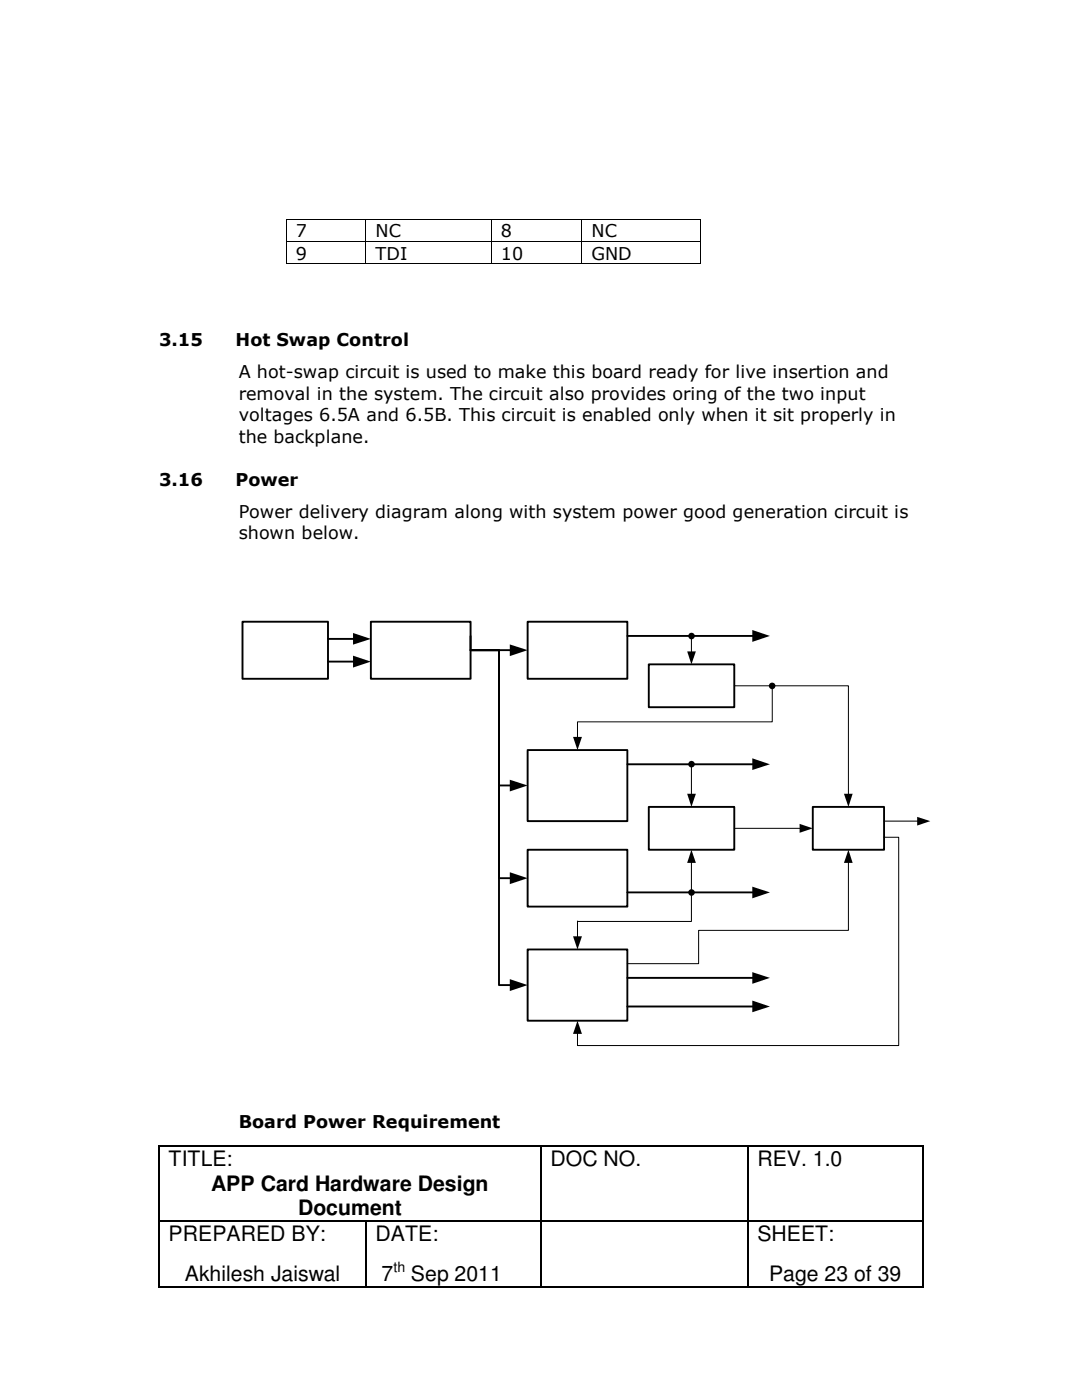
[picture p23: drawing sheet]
<svg xmlns="http://www.w3.org/2000/svg" width="216mm" height="279mm" viewBox="0 0 216 279" stroke-linecap="round" stroke-linejoin="round" font-family="sans-serif">
<defs><g id="words">
<g font-size="4.2">
<text x="33.7" y="232.7">TITLE:</text>
<text x="109.9" y="232.7">DOC NO.</text>
<text x="151.1" y="232.7">REV. 1.0</text>
<text x="42.2" y="237.6">APP Card Hardware Design</text>
<text x="59.5" y="242.5">Document</text>
<text x="33.7" y="247.6">PREPARED BY:</text>
<text x="74.9" y="247.6">DATE:</text>
<text x="151.1" y="247.6">SHEET:</text>
<text x="36.9" y="255.7">Akhilesh Jaiswal</text>
<text x="76.1" y="255.7">7</text>
<text x="82" y="255.7">Sep 2011</text>
<text x="153.5" y="255.7">Page 23 of 39</text>
</g>
<g font-size="3.5">
<text x="59.1" y="47.4">7</text>
<text x="74.9" y="47.4">NC</text>
<text x="100" y="47.4">8</text>
<text x="118" y="47.4">NC</text>
<text x="59.1" y="51.9">9</text>
<text x="74.9" y="51.9">TDI</text>
<text x="100" y="51.9">10</text>
<text x="118" y="51.9">GND</text>
<text x="31.7" y="69.1">3.15</text>
<text x="47" y="69.1">Hot Swap Control</text>
<text x="47.6" y="75.5">A hot-swap circuit is used to make this board ready for live insertion and</text>
<text x="47.6" y="79.8">removal in the system. The circuit also provides oring of the two input</text>
<text x="47.6" y="84.1">voltages 6.5A and 6.5B. This circuit is enabled only when it sit properly in</text>
<text x="47.6" y="88.4">the backplane.</text>
<text x="31.7" y="96.9">3.16</text>
<text x="47" y="96.9">Power</text>
<text x="47.6" y="103.3">Power delivery diagram along with system power good generation circuit is</text>
<text x="47.6" y="107.6">shown below.</text>
<text x="47.6" y="225.1">Board Power Requirement</text>
</g>
<text font-size="2.8" x="78.5" y="253.8">th</text>
</g></defs>
<g fill="#000">
<path d="M57.1 43.6h.1v.2h-.1zM57.1 48.1h.1v.2h-.1zM57.1 52.6h.1v.1h-.1zM72.9 43.6h.2v.2h-.2zM72.9 48.1h.2v.2h-.2zM72.9 52.6h.2v.1h-.2zM98 43.6h.1v.2h-.1zM98 48.1h.1v.2h-.1zM98 52.6h.1v.1h-.1zM116 43.6h.2v.2h-.2zM116 48.1h.2v.2h-.2zM116 52.6h.2v.1h-.2z"/>
<path d="M139.6 43.6h.2v.2h-.2zM139.6 48.1h.2v.2h-.2zM139.6 52.6h.2v.1h-.2zM31.6 228.6h.3v.3h-.3zM107.8 228.6h.3v.3h-.3zM149.1 228.6h.3v.3h-.3zM184 228.6h.3v.3h-.3zM31.6 243.5h.3v.2h-.3zM31.6 256.7h.3v.3h-.3zM72.9 243.5h.3v.2h-.3zM72.9 256.7h.3v.3h-.3zM107.8 243.5h.3v.2h-.3z"/>
<path d="M107.8 256.7h.3v.3h-.3zM149.1 243.5h.3v.2h-.3zM149.1 256.7h.3v.3h-.3zM184 243.5h.3v.2h-.3zM184 256.7h.3v.3h-.3z"/>
</g>
<g fill="none" stroke="#000" stroke-width=".25">
<path d="M31.7 228.9v14.6M31.9 228.7h75.9M107.9 228.9v14.6M108.1 228.7h41M149.2 228.9v14.6M149.4 228.7h34.6M184.1 228.9v14.6M31.7 243.7v13M31.9 243.6h41M31.9 256.8h41M73 243.7v13M73.2 243.6h34.6"/>
<path d="M73.2 256.8h34.6M107.9 243.7v13M108.1 243.6h41M108.1 256.8h41M149.2 243.7v13M149.4 243.6h34.6M149.4 256.8h34.6M184.1 243.7v13"/>
</g>
<g fill="none" stroke="#000" stroke-width=".2">
<path d="M57.1 43.8v4.3M57.1 48.3v4.3M57.2 43.7h15.7M57.2 48.2h15.7M57.2 52.7h15.7M73 43.8v4.3M73 48.3v4.3M73.1 43.7h24.9M73.1 48.2h24.9M73.1 52.7h24.9M98 43.8v4.3M98 48.3v4.3"/>
<path d="M98.1 43.7h17.9M98.1 48.2h17.9M98.1 52.7h17.9M116.1 43.8v4.3M116.1 48.3v4.3M116.2 43.7h23.4M116.2 48.2h23.4M116.2 52.7h23.4M139.7 43.8v4.3M139.7 48.3v4.3M138 126.9v3.3M146.5 136.9h22.8v21.8"/>
<path d="M154.1 136.9v7.2h-38.9v3.2M138 152.5v6.2M138 172v11.9h-22.8M146.5 165.3h13.3M169.3 172v13.7h-29.9v6.6h-14.2M176.4 167.1h2.9v41.6h-64.1v-2.6M176.4 163.9h6.8M115.2 183.8v3.3"/>
</g>
<g fill="none" stroke="#000" stroke-width=".38">
<path d="M48.4 124.1h17v11.4h-17zM65.4 127.5h5.3M65.4 132h5.3M74 124.1h19.9v11.4h-19.9zM93.9 126.9v2.9h8.1M93.9 129.8h5.7v66.8h2.4M93.9 129.8h5.7v27h2.4M93.9 129.8h5.7v45.5h2.4M105.3 124.1h19.9v11.4h-19.9zM125.2 126.9h25.2M129.5 132.6h17v8.5h-17zM105.3 149.7h19.9v14.2h-19.9z"/>
<path d="M125.2 152.5h25.2M105.3 169.6h19.9v11.3h-19.9zM125.2 178.1h25.2M129.5 161h17v8.6h-17zM162.2 161h14.2v8.6h-14.2zM105.3 189.5h19.9v14.2h-19.9zM125.2 195.2h25.2M125.2 200.9h25.2"/>
</g>
<g fill="#000">
<path d="M70.4 126.3l3.6 1.2-3.6 1.2zM70.4 130.9l3.6 1.1-3.6 1.2zM101.7 128.6l3.6 1.2-3.6 1.1zM137.1 130h1.8l-.9 2.6zM150.1 125.7l3.5 1.2-3.5 1.2zM101.7 155.6l3.6 1.2-3.6 1.1zM114.3 147.1h1.8l-.9 2.6zM137.1 158.4h1.8l-.9 2.6zM150.1 151.3l3.5 1.2-3.5 1.2zM168.4 158.4h1.7l-.8 2.6zM101.7 174.1l3.6 1.2-3.6 1.1zM138 169.6l.9 2.6h-1.8z"/>
<path d="M150.1 177l3.5 1.1-3.5 1.2zM159.6 164.4l2.6 .9-2.6 .9zM169.3 169.6l.8 2.6h-1.7zM183 163l2.6 .9-2.6 .9zM101.7 195.4l3.6 1.2-3.6 1.2zM114.3 186.9h1.8l-.9 2.6zM150.1 199.7l3.5 1.2-3.5 1.1zM150.1 194l3.5 1.2-3.5 1.1zM115.2 203.7l.9 2.6h-1.8z"/>
<circle cx="138" cy="126.9" r=".66"/>
<circle cx="154.1" cy="136.9" r=".66"/>
<circle cx="138" cy="152.5" r=".65"/>
<circle cx="138" cy="178.1" r=".65"/>
</g>
<use href="#words"/>
</svg>
